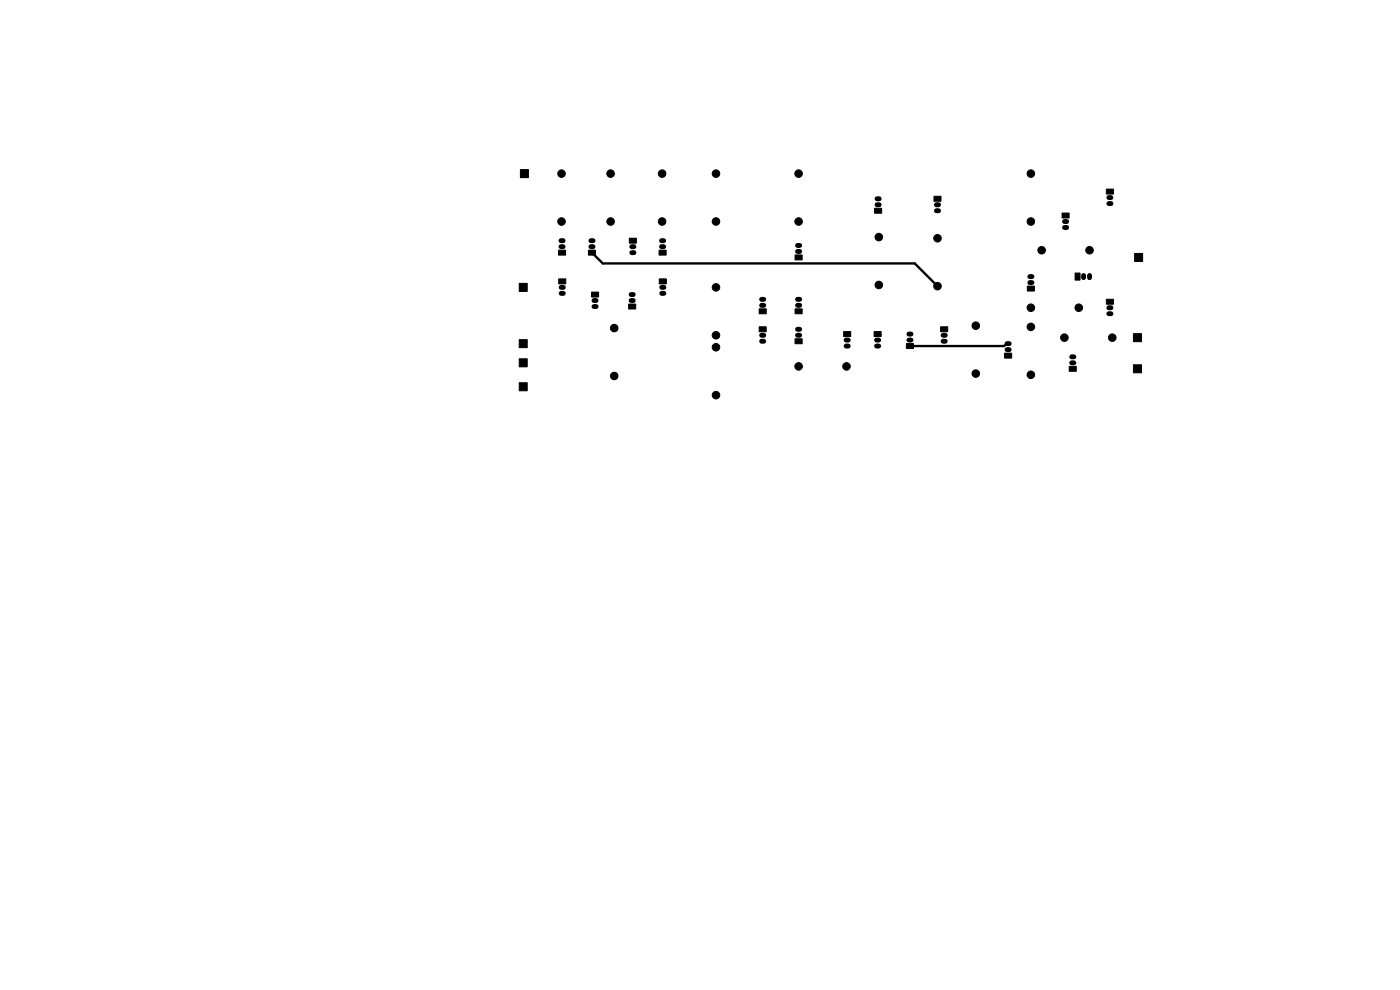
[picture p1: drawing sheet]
<svg xmlns="http://www.w3.org/2000/svg" width="297mm" height="210mm" viewBox="0 0 297 210" stroke-linecap="round" stroke-linejoin="round" font-family="sans-serif">
<g fill="#000" stroke="#000" stroke-width=".21">
<path d="M110.4 36h1.7v1.7h-1.7zM118.5 59.2h1.5v1h-1.5zM118.5 53.1h1.5v1h-1.5zM124.8 53.1h1.5v1h-1.5zM133.5 50.5h1.5v1.1h-1.5zM139.9 59.2h1.5v1h-1.5zM139.8 53.1h1.5v1h-1.5zM168.7 54.1h1.5v1h-1.5zM185.5 44.2h1.5v1h-1.5zM198.1 41.6h1.5v1.1h-1.5zM225.3 45.2h1.5v1h-1.5zM228.1 57.9h1v1.5h-1z"/>
<path d="M234.7 40.1h1.5v1.1h-1.5zM240.7 53.8h1.7v1.7h-1.7zM110.1 60.1h1.7v1.7h-1.7zM110.1 72h1.7v1.7h-1.7zM110.1 76.1h1.7v1.7h-1.7zM125.5 62h1.5v1h-1.5zM133.4 64.5h1.5v1h-1.5zM161 69.3h1.5v1.1h-1.5zM161 65.5h1.5v1.1h-1.5zM168.7 65.5h1.5v1.1h-1.5zM168.7 71.9h1.5v1h-1.5zM179 70.3h1.5v1.1h-1.5z"/>
<path d="M185.4 70.3h1.5v1.1h-1.5zM192.3 72.9h1.5v1h-1.5zM199.6 69.3h1.4v1.1h-1.4zM213.1 74.9h1.5v1.1h-1.5zM217.9 60.7h1.5v1h-1.5zM226.8 77.7h1.5v1.1h-1.5zM234.7 63.5h1.5v1h-1.5zM240.5 70.8h1.6v1.7h-1.6zM240.5 77.4h1.6v1.7h-1.6zM110.1 81.2h1.7v1.7h-1.7z"/>
<circle cx="119.1" cy="36.8" r=".8"/>
<circle cx="129.5" cy="36.8" r=".8"/>
<circle cx="140.5" cy="36.8" r=".8"/>
<circle cx="151.9" cy="36.8" r=".8"/>
<circle cx="169.4" cy="36.8" r=".8"/>
<circle cx="218.7" cy="36.8" r=".8"/>
<circle cx="119.1" cy="47" r=".8"/>
<circle cx="129.5" cy="47" r=".8"/>
<circle cx="140.5" cy="47" r=".8"/>
<circle cx="151.9" cy="47" r=".8"/>
<circle cx="169.4" cy="47" r=".8"/>
<circle cx="186.4" cy="50.3" r=".8"/>
<circle cx="198.9" cy="50.5" r=".8"/>
<circle cx="218.7" cy="47" r=".8"/>
<circle cx="221" cy="53.1" r=".8"/>
<circle cx="231.1" cy="53.1" r=".8"/>
<circle cx="130.3" cy="79.8" r=".8"/>
<circle cx="130.3" cy="69.6" r=".8"/>
<circle cx="151.9" cy="73.7" r=".8"/>
<circle cx="151.9" cy="61" r=".8"/>
<circle cx="151.9" cy="71.1" r=".8"/>
<circle cx="169.4" cy="77.7" r=".8"/>
<circle cx="179.6" cy="77.7" r=".8"/>
<circle cx="186.4" cy="60.5" r=".8"/>
<circle cx="198.9" cy="60.7" r=".8"/>
<circle cx="207" cy="69.1" r=".8"/>
<circle cx="207" cy="79.2" r=".8"/>
<circle cx="218.7" cy="69.3" r=".8"/>
<circle cx="218.7" cy="65.3" r=".8"/>
<circle cx="218.7" cy="79.5" r=".8"/>
<circle cx="225.8" cy="71.6" r=".8"/>
<circle cx="228.9" cy="65.3" r=".8"/>
<circle cx="236" cy="71.6" r=".8"/>
<circle cx="151.9" cy="83.8" r=".8"/>
</g>
<g fill="none" stroke="#000" stroke-width="1.1">
<path d="M119 52.3h.5M119 51.1h.5M125.4 52.3h.4M125.4 51.1h.4M134 52.3h.5M134 53.6h.5M140.3 52.3h.5M140.3 51.1h.5M169.2 53.3h.4M169.2 52.1h.4M186.1 43.4h.4M186.1 42.2h.4"/>
<path d="M198.7 43.4h.4M198.7 44.7h.4M218.5 59.9h.4M218.5 58.7h.4M225.8 47h.5M225.8 48.3h.5M229.9 58.4v.5M231.1 58.4v.5M235.2 41.9h.5M235.2 43.2h.5M119 61h.5M119 62.2h.5"/>
<path d="M126 63.8h.5M126 65h.5M133.9 63.8h.4M133.9 62.5h.4M140.4 61h.4M140.4 62.2h.4M161.6 64.8h.4M161.6 63.5h.4M161.6 71.1h.4M161.6 72.4h.4M169.2 64.8h.4M169.2 63.5h.4"/>
<path d="M169.2 71.1h.4M169.2 69.9h.4M179.5 72.1h.5M179.5 73.4h.5M186 72.1h.4M186 73.4h.4M192.8 72.1h.5M192.8 70.9h.5M200.1 71.1h.4M200.1 72.4h.4M213.6 74.2h.5M213.6 72.9h.5"/>
<path d="M227.4 77h.4M227.4 75.7h.4M235.2 65.3h.5M235.2 66.5h.5"/>
</g>
<path d="M125.6 53.6l2.3 2.3h66.2l4.8 4.8M213.9 72.9h-.4l-.5 .5h-20" fill="none" stroke="#000" stroke-width=".5"/>
</svg>
